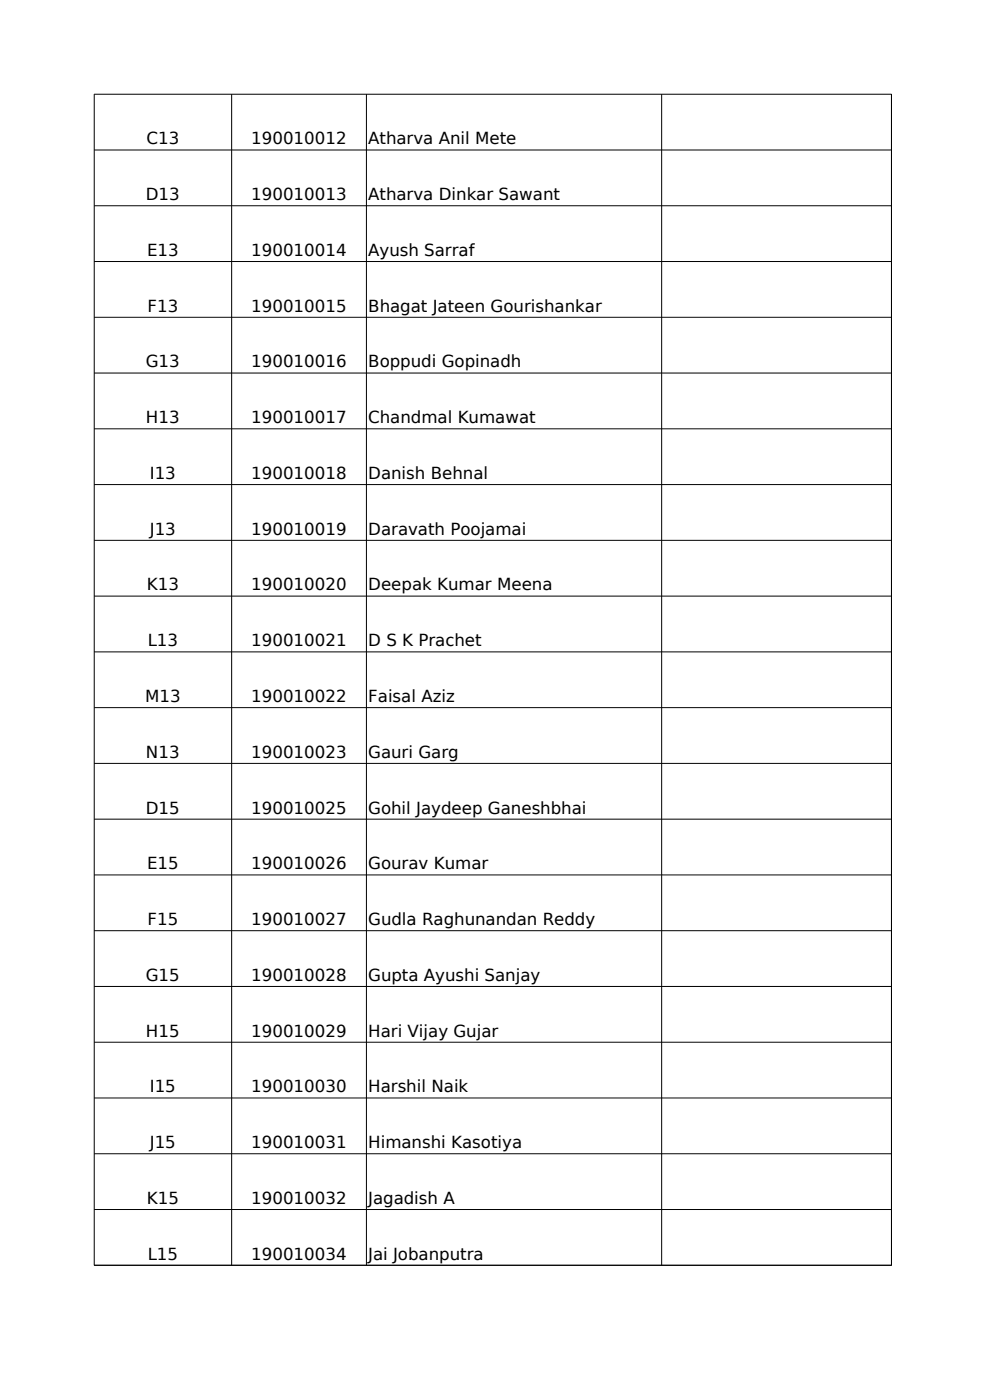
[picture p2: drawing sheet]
<svg xmlns="http://www.w3.org/2000/svg" width="210mm" height="297mm" viewBox="0 0 210 297" stroke-linecap="round" stroke-linejoin="round" font-family="sans-serif">
<defs><g id="words">
<g font-size="3.5">
<text x="31.1" y="30.6">C13</text>
<text x="53.3" y="30.6">190010012</text>
<text x="78.1" y="30.6">Atharva Anil Mete</text>
<text x="30.9" y="42.5">D13</text>
<text x="53.3" y="42.5">190010013</text>
<text x="78.1" y="42.5">Atharva Dinkar Sawant</text>
<text x="31.2" y="54.3">E13</text>
<text x="53.3" y="54.3">190010014</text>
<text x="78.1" y="54.3">Ayush Sarraf</text>
<text x="31.3" y="66.1">F13</text>
<text x="53.3" y="66.1">190010015</text>
<text x="78.1" y="66.1">Bhagat Jateen Gourishankar</text>
<text x="30.9" y="78">G13</text>
<text x="53.3" y="78">190010016</text>
<text x="78.1" y="78">Boppudi Gopinadh</text>
<text x="31" y="89.8">H13</text>
<text x="53.3" y="89.8">190010017</text>
<text x="78.1" y="89.8">Chandmal Kumawat</text>
<text x="31.8" y="101.6">I13</text>
<text x="53.3" y="101.6">190010018</text>
<text x="78.1" y="101.6">Danish Behnal</text>
<text x="31.8" y="113.5">J13</text>
<text x="53.3" y="113.5">190010019</text>
<text x="78.1" y="113.5">Daravath Poojamai</text>
<text x="31.1" y="125.3">K13</text>
<text x="53.3" y="125.3">190010020</text>
<text x="78.1" y="125.3">Deepak Kumar Meena</text>
<text x="31.3" y="137.1">L13</text>
<text x="53.3" y="137.1">190010021</text>
<text x="78.1" y="137.1">D S K Prachet</text>
<text x="30.8" y="148.9">M13</text>
<text x="53.3" y="148.9">190010022</text>
<text x="78.1" y="148.9">Faisal Aziz</text>
<text x="31" y="160.8">N13</text>
<text x="53.3" y="160.8">190010023</text>
<text x="78.1" y="160.8">Gauri Garg</text>
<text x="30.9" y="172.6">D15</text>
<text x="53.3" y="172.6">190010025</text>
<text x="78.1" y="172.6">Gohil Jaydeep Ganeshbhai</text>
<text x="31.2" y="184.4">E15</text>
<text x="53.3" y="184.4">190010026</text>
<text x="78.1" y="184.4">Gourav Kumar</text>
<text x="31.3" y="196.3">F15</text>
<text x="53.3" y="196.3">190010027</text>
<text x="78.1" y="196.3">Gudla Raghunandan Reddy</text>
<text x="30.9" y="208.1">G15</text>
<text x="53.3" y="208.1">190010028</text>
<text x="78.1" y="208.1">Gupta Ayushi Sanjay</text>
<text x="31" y="219.9">H15</text>
<text x="53.3" y="219.9">190010029</text>
<text x="78.1" y="219.9">Hari Vijay Gujar</text>
<text x="31.8" y="231.7">I15</text>
<text x="53.3" y="231.7">190010030</text>
<text x="78.1" y="231.7">Harshil Naik</text>
<text x="31.8" y="243.6">J15</text>
<text x="53.3" y="243.6">190010031</text>
<text x="78.1" y="243.6">Himanshi Kasotiya</text>
<text x="31.1" y="255.4">K15</text>
<text x="53.3" y="255.4">190010032</text>
<text x="78.1" y="255.4">Jagadish A</text>
<text x="31.3" y="267.2">L15</text>
<text x="53.3" y="267.2">190010034</text>
<text x="78.1" y="267.2">Jai Jobanputra</text>
</g>
</g></defs>
<g fill="none" stroke="#000" stroke-width=".21">
<path d="M49.1 20v248.4M77.7 20v248.4M140.4 20v248.4M20 31.8h169.1M20 43.7h169.1M20 55.5h169.1M20 67.3h169.1M20 79.1h169.1M20 91h169.1M20 102.8h169.1M20 114.6h169.1M20 126.5h169.1"/>
<path d="M20 138.3h169.1M20 150.1h169.1M20 162h169.1M20 173.8h169.1M20 185.6h169.1M20 197.4h169.1M20 209.3h169.1M20 221.1h169.1M20 232.9h169.1M20 244.8h169.1M20 256.6h169.1M20 268.4h169.1"/>
<path d="M20 268.4v-248.4h169.1v248.4"/>
</g>
<use href="#words"/>
</svg>
